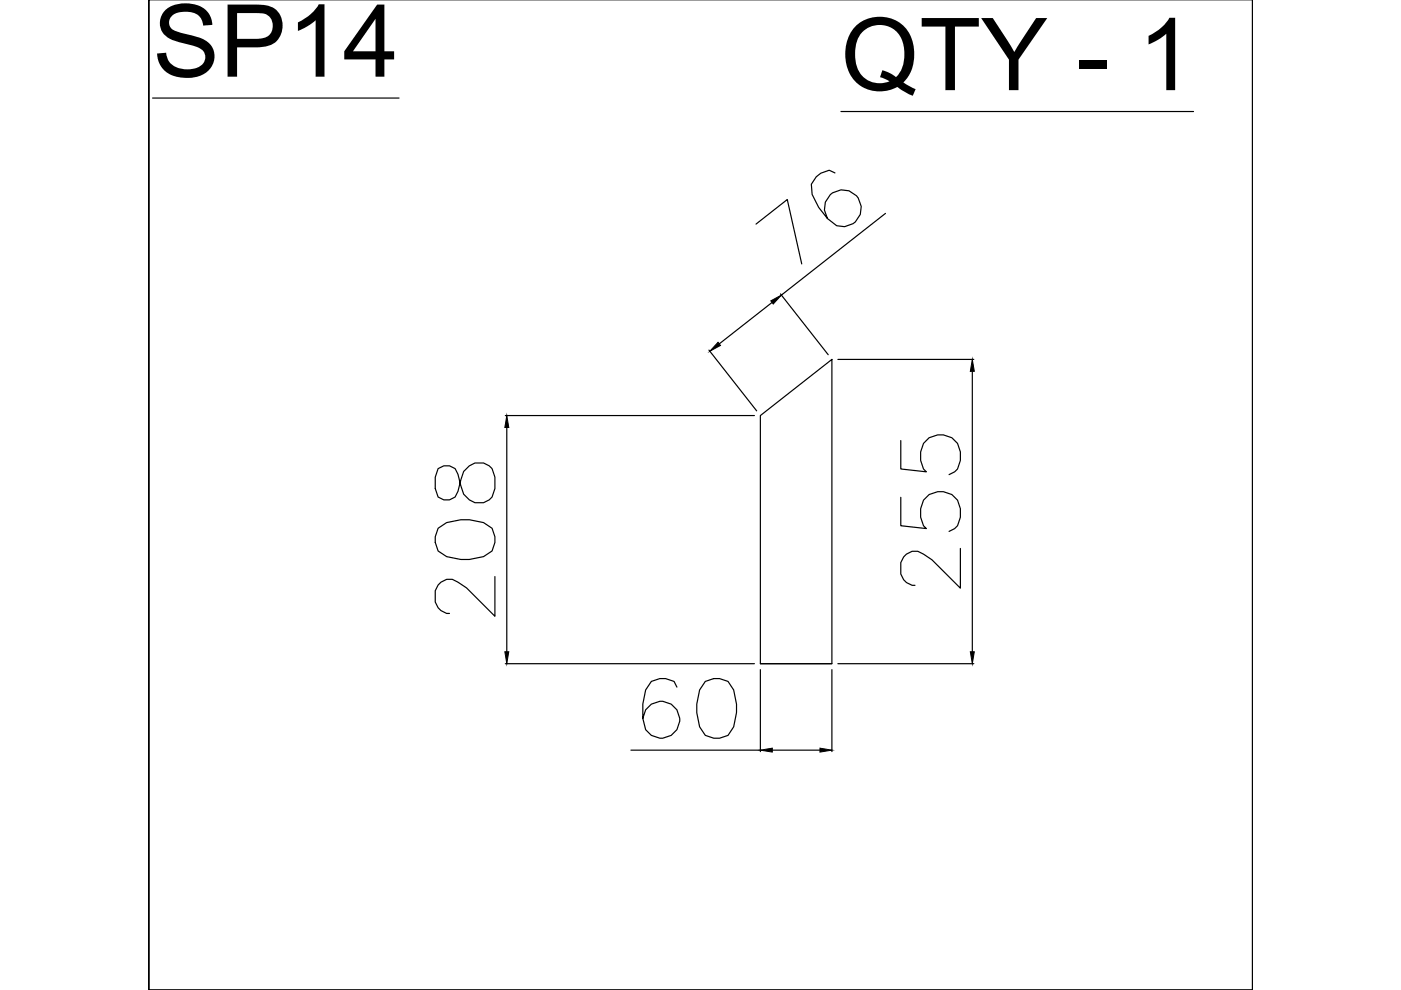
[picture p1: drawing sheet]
<svg xmlns="http://www.w3.org/2000/svg" width="297mm" height="210mm" viewBox="0 0 297 210" stroke-linecap="round" stroke-linejoin="round" font-family="sans-serif">
<defs><g id="words">
<g font-size="21.4">
<text x="32.3" y="16.3">SP14</text>
<text x="178.3" y="19.1">QTY - 1</text>
</g>
</g></defs>
<!-- layer: 0 -->
<g fill="none" stroke="#000" stroke-width=".25">
<path d="M31.5 -.1v210h234.1v-210v210h-234.1zM32.3 20.8h52.3M177 36.7l-1.2-.6-1.8 .6-.9 .8-1.1 1.6 .2 2.1 1.4 2.8 1.8 2.3 2 1.6a3.9 3.9 0 0 0 5.2-3.6 3.9 3.9 0 0 0-5-3.9 3.9 3.9 0 0 0-2.2 5.9M178.3 23.6h74.8M160.3 47.5l6.6-5.2 3.1 13.7M187.7 45.2l-22 17.4M150.3 74.2l10.1 12.9M163.7 64.1l-11.2 8.8M165.5 62.3l10.1 12.9M177.6 76.2h28.9M206.1 78.7v59.5M92.9 99.4l-.6 1.8v2.4l.6 1.8a2.55 2.55 0 0 0 4.2-1.2l.6-2.4a3.9 3.9 0 0 1 6-3l.6 .6 .6 1.8v2.4a3.3 3.3 0 0 1-1.9 2.9 3.3 3.3 0 0 1-3.5-.5l-1.2-1.2-1.2-4.2a2.56 2.56 0 0 0-4.2-1.2z"/>
<path d="M107.1 88.1h52.9M107.4 90.6v47.6M161.2 88.1l15.2-11.9v64.5h-15.2zM191 93.4v6l5.4 .6-.6-.6a5.2 5.2 0 0 1 1.2-6.6 4.4 4.4 0 0 1 6.6 3v1.8l-.6 1.8-.6 .6-1.2 .6M92.9 112l1.8-1.2 3-.6h1.8l3 .6 1.8 1.2 .6 1.8v1.2l-.6 1.8-1.8 1.2-3 .6h-1.8l-3-.6-1.8-1.2-.6-1.8v-1.2zM191 105.4v6.1l5.4 .6-.6-.6-.6-1.8a4.4 4.4 0 0 1 4.2-5.5 4.4 4.4 0 0 1 4.2 5.5l-.6 1.8-.6 .6-1.2 .6M203.6 116.3v8.4l-6-6-1.8-1.2a3 3 0 0 0-4.8 1.8v2.4a3.1 3.1 0 0 0 3 2.4M104.9 122.2v8.5l-6-6.1-1.8-1.2a3 3 0 0 0-4.8 1.8v2.4a3.1 3.1 0 0 0 3 2.5M107.1 140.7h52.9M133.8 159h27.4M143.5 145.7l-.6-1.2-1.8-.6h-1.2l-1.8 .6-1.2 1.8-.6 3v3l.6 2.4a3.9 3.9 0 0 0 6.3 .4 3.9 3.9 0 0 0-1.5-6.1 3.9 3.9 0 0 0-5.4 3.3M149.5 144.5l1.8-.6h1.2l1.9 .6 1.2 1.8 .6 3v1.8l-.6 3-1.2 1.8-1.9 .6h-1.2l-1.8-.6-1.2-1.8-.6-3v-1.8l.6-3z"/>
<path d="M161.2 140.7h15.2M161.2 142v17.4M163.7 159h10.1M176.4 142v17.4M177.6 140.7h28.9M265.6 209.9h.1"/>
</g>
<path d="M152.2 72.6l.6 .6-2.3 1.3zM163.4 63.8l2.3-1.2-1.8 1.9zM206.1 76.2l.5 2.5h-.9zM107.4 88.1l.5 2.5h-.9zM107 138.2h.9l-.5 2.5zM205.7 138.2h.9l-.5 2.5zM161.2 159l2.5-.4v.9zM173.8 158.6l2.6 .4-2.6 .5z" fill="#000" stroke="#000" stroke-width=".21"/>
<use href="#words"/>
</svg>
